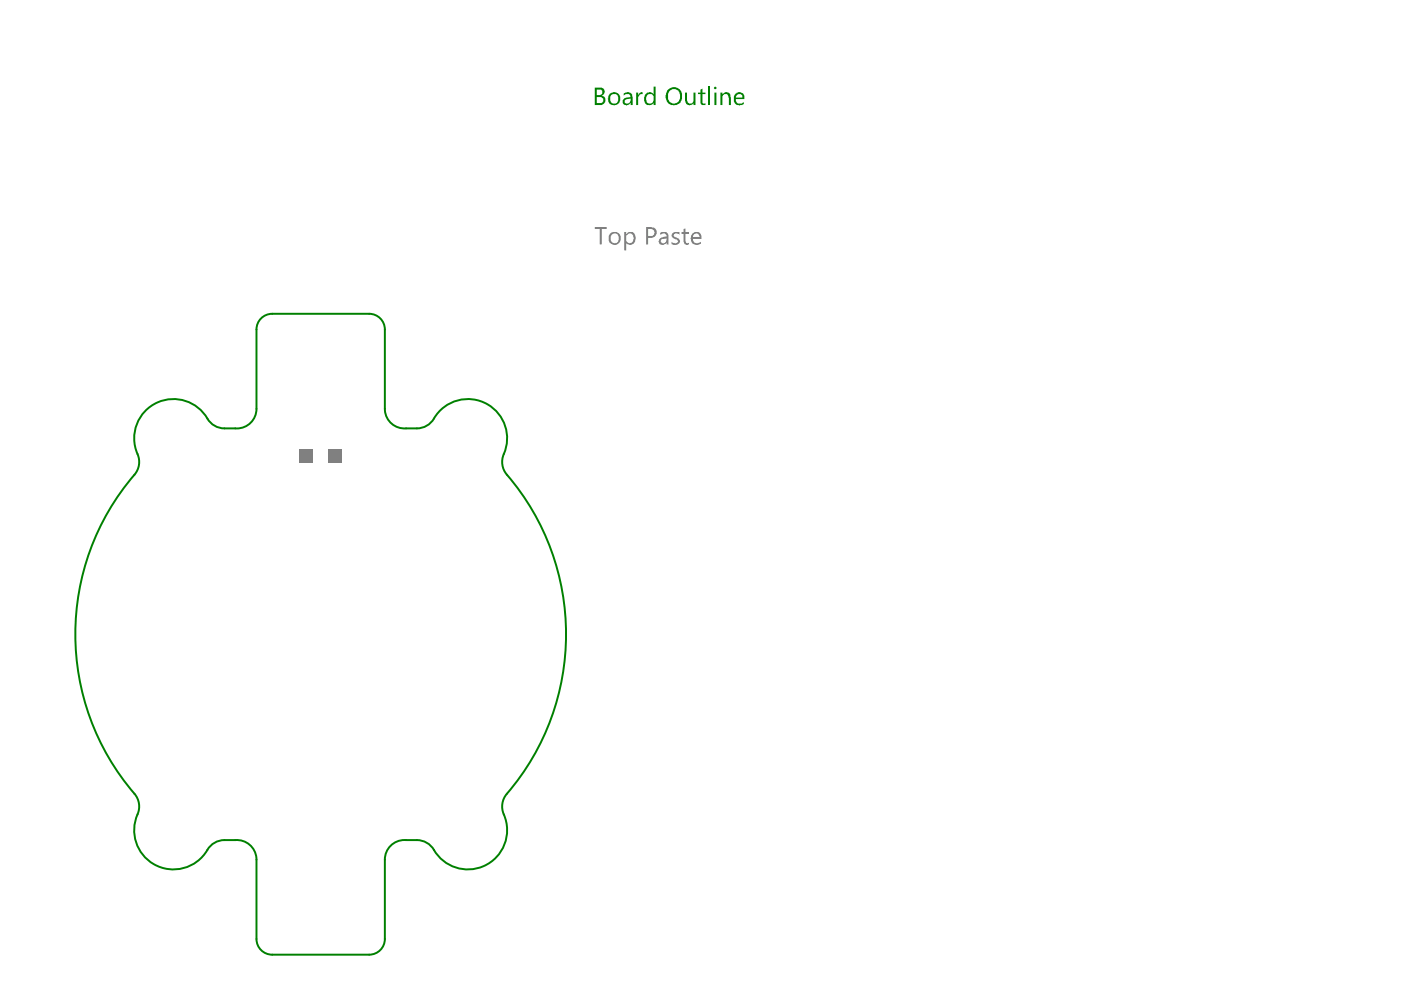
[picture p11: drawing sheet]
<svg xmlns="http://www.w3.org/2000/svg" width="297mm" height="210mm" viewBox="0 0 297 210" stroke-linecap="round" stroke-linejoin="round" font-family="sans-serif">
<path d="M54.4 69.9v16.8M57.7 66.5h20.6M81.6 69.9v16.8M47.6 90.8h2.3M86.1 90.8h2.3M47.6 178.1h2.3M86.1 178.1h2.3M54.4 182.3v16.8M81.6 182.3v16.8M57.7 202.4h20.6" fill="none" stroke="#008000" stroke-width=".42"/>
<g fill="#008000">
<path d="M134.9 19.6h.4v.6l.1-.1a.59 .59 0 0 1 .9-.5v.4a.78 .78 0 0 0-1 .9v1.4h-.4z"/>
<path d="M145.2 19.6h.5v1.5a.7 .7 0 0 0 .6 .9 .7 .7 0 0 0 .7-.9v-1.5h.5v2.7h-.5v-.4a.99 .99 0 0 1-1.7-.2z"/>
<path d="M148.5 19l.4-.2v.8h.7v.4h-.7v1.4a.38 .38 0 0 0 .1 .6 .38 .38 0 0 0 .6-.1v.4h-.2a.64 .64 0 0 1-.9-.8v-1.5h-.5v-.4h.5z"/>
<path d="M126.5 19v1.2h.6a.58 .58 0 0 0 .6-.6 .58 .58 0 0 0-.6-.6zM126.5 20.6v1.3h.7a.57 .57 0 0 0 .7-.4v-.2a.63 .63 0 0 0-.8-.7zM126.1 18.6h1.1a.87 .87 0 0 1 1 .6 .87 .87 0 0 1-.6 1.1 1 1 0 0 1 .7 .9 1 1 0 0 1-.6 1l-1.6 .1z"/>
<path d="M129.5 20.3a1.08 1.08 0 0 0 .7 1.7h.1a1.11 1.11 0 0 0 .8-.9 1.11 1.11 0 0 0-.5-1.1h-.7zM129.3 19.8a1.38 1.38 0 0 1 2.2 .8 1.38 1.38 0 0 1-1.7 1.7 1.42 1.42 0 0 1-.5-2.3z"/>
<path d="M132.4 21.3a.55 .55 0 0 0 .3 .7 .55 .55 0 0 0 .7-.1l.2-.3 .1-.7-.8 .1zM132.2 19.8a1.15 1.15 0 0 1 1.8 .3l.1 2.2h-.4v-.4a1.05 1.05 0 0 1-1.5 .2 .79 .79 0 0 1-.1-1 .79 .79 0 0 1 .8-.4l.8-.1a.69 .69 0 0 0-.5-.7 .69 .69 0 0 0-.8 .3l-.2 .1z"/>
<path d="M136.8 20.1a1.09 1.09 0 0 1 1.8-.1v-1.6h.4v3.9h-.4v-.4a1.18 1.18 0 0 1-1.5 .2 1.18 1.18 0 0 1-.5-1.4zM137.2 20.2a1.17 1.17 0 0 0 .4 1.8h.4l.5-.4 .1-.9a.79 .79 0 0 0-.5-.7 .79 .79 0 0 0-.9 .2z"/>
<path d="M141.9 19.4a2.1 2.1 0 0 0 .3 2.3 1.38 1.38 0 0 0 1.4-.1 1.38 1.38 0 0 0 .6-1.3 1.22 1.22 0 0 0-.6-1.2 1.22 1.22 0 0 0-1.3 0zM141.4 19.2a1.8 1.8 0 0 1 2.3-.5 1.8 1.8 0 0 1 .9 2.1 1.7 1.7 0 0 1-2.2 1.5 2 2 0 0 1-1.2-2.6z"/>
</g>
<path d="M150.3 18.4v3.9" fill="none" stroke="#008000" stroke-width=".42"/>
<g fill="#008000">
<path d="M152.7 19.6h.5v.4a.92 .92 0 0 1 .9-.5 .92 .92 0 0 1 .8 .8l.1 2h-.5l-.1-1.6a.65 .65 0 0 0-.7-.7 .65 .65 0 0 0-.5 .8v1.5h-.5z"/>
<path d="M151.4 18.6a.26 .26 0 0 1 .5 0 .26 .26 0 0 1-.5 0zM151.5 19.6h.4v2.7h-.4z"/>
<path d="M156.1 20.3l-.1 .4h1.4a.68 .68 0 0 0-.5-.8 .68 .68 0 0 0-.8 .4zM155.9 19.8h.1a1.06 1.06 0 0 1 1.2-.2 1.06 1.06 0 0 1 .6 1v.4h-1.8a.86 .86 0 0 0 .5 .9 .86 .86 0 0 0 1-.2l.2-.1v.5a1.39 1.39 0 0 1-1.9-.1 2.26 2.26 0 0 1 .1-2.2z"/>
</g>
<path d="M57.7 66.5a3.3 3.3 0 0 0-3.3 3.4M78.3 66.5a3.3 3.3 0 0 1 3.3 3.4M47.6 90.8a4.2 4.2 0 0 1-3.6-2 8.4 8.4 0 0 0-11.3-3.1 8.4 8.4 0 0 0-3.3 11.2 4.2 4.2 0 0 1-.9 3.8 52 52 0 0 0 .4 68.1 4.2 4.2 0 0 1 .3 3.9 8.4 8.4 0 0 0 4.1 10.9 8.4 8.4 0 0 0 11-3.9 4.2 4.2 0 0 1 3.3-1.6M54.4 86.7a4.2 4.2 0 0 1-4.5 4.1M81.6 86.7a4.2 4.2 0 0 0 4.5 4.1M88.4 90.8a4.2 4.2 0 0 0 3.6-2 8.4 8.4 0 0 1 11.3-3.1 8.4 8.4 0 0 1 3.3 11.2 4.2 4.2 0 0 0 .9 3.7 52 52 0 0 1-.4 68.2 4.2 4.2 0 0 0-.3 3.9 8.4 8.4 0 0 1-4.2 10.9 8.4 8.4 0 0 1-11-3.9 4.2 4.2 0 0 0-3.2-1.6M49.9 178.1a4.2 4.2 0 0 1 4.5 4.2M86.1 178.1a4.2 4.2 0 0 0-4.5 4.2M54.4 199.1a3.3 3.3 0 0 0 3.3 3.3M81.6 199.1a3.3 3.3 0 0 1-3.3 3.3" fill="none" stroke="#008000" stroke-width=".42"/>
<g fill="#808080">
<path d="M126.1 48.1h2.5v.5h-1v3.2h-.4v-3.2h-1.1z"/>
<path d="M142.5 49.5a1.47 1.47 0 0 1 1.6-.2v.4a.75 .75 0 0 0-1.3 .2l.2 .3a1.3 1.3 0 0 1 1.2 1.1 1.17 1.17 0 0 1-1.8 .4l.1-.4a.75 .75 0 0 0 1.3-.2l-.3-.2a1.27 1.27 0 0 1-1.1-1.2z"/>
<path d="M144.9 48.6l.4-.2v.8h.8v.4h-.8v1.6a.48 .48 0 0 0 .8 .3v.3a.8 .8 0 0 1-1.2-.6v-1.6h-.4v-.4h.4z"/>
<path d="M129.7 49.7a1.15 1.15 0 0 0 .7 1.9 1.21 1.21 0 0 0 .2-2.1h-.5zM129.2 49.7a1.41 1.41 0 0 1 2.4 .4 1.41 1.41 0 0 1-1.6 1.8v-.1a.6 .6 0 0 1-.7-.4l-.2-.3z"/>
<path d="M132.3 49.2h.5v.5a1.03 1.03 0 0 1 1-.5 1.03 1.03 0 0 1 .9 .7 1.55 1.55 0 0 1-.8 1.9l-.5 .1-.6-.4v1.6h-.5zM132.9 49.8l-.1 .4a.97 .97 0 0 0 .2 1.1 .81 .81 0 0 0 .9 .2 .81 .81 0 0 0 .4-.8l-.1-.5a.74 .74 0 0 0-.5-.7 .74 .74 0 0 0-.8 .3z"/>
<path d="M137.4 48.6v1.4h.4a.75 .75 0 0 0 .9-.4 .75 .75 0 0 0-.3-.9zM137 48.1h1.2a1.17 1.17 0 0 1 1 1.4 1.17 1.17 0 0 1-1.4 1h-.4v1.3h-.4z"/>
<path d="M140.2 50.8a.54 .54 0 0 0 .2 .7 .54 .54 0 0 0 .7-.2l.2-.3v-.4zM140 49.4l.1-.1a1.1 1.1 0 0 1 1.6 .6v1.9h-.4v-.4a.84 .84 0 0 1-1.3 .4 .84 .84 0 0 1 .1-1.3l1.2-.4a.63 .63 0 0 0-.4-.6 .63 .63 0 0 0-.7 .2l-.2 .1z"/>
<path d="M147 49.8l-.1 .4h1.4a.68 .68 0 0 0-.5-.7 .68 .68 0 0 0-.8 .3zM146.7 49.6a1.15 1.15 0 0 1 1.5-.3 1.15 1.15 0 0 1 .5 1.4h-1.8a.85 .85 0 0 0 .5 .8 .85 .85 0 0 0 .9-.1l.3-.1v.4a1.51 1.51 0 0 1-2-.3 1.66 1.66 0 0 1 .1-1.8z"/>
</g>
<g fill="#808080">
<path d="M69.7 95.3h2.9v2.9h-2.9z" fill-rule="evenodd"/>
<path d="M63.4 95.3h2.9v2.9h-2.9z" fill-rule="evenodd"/>
</g>
</svg>
